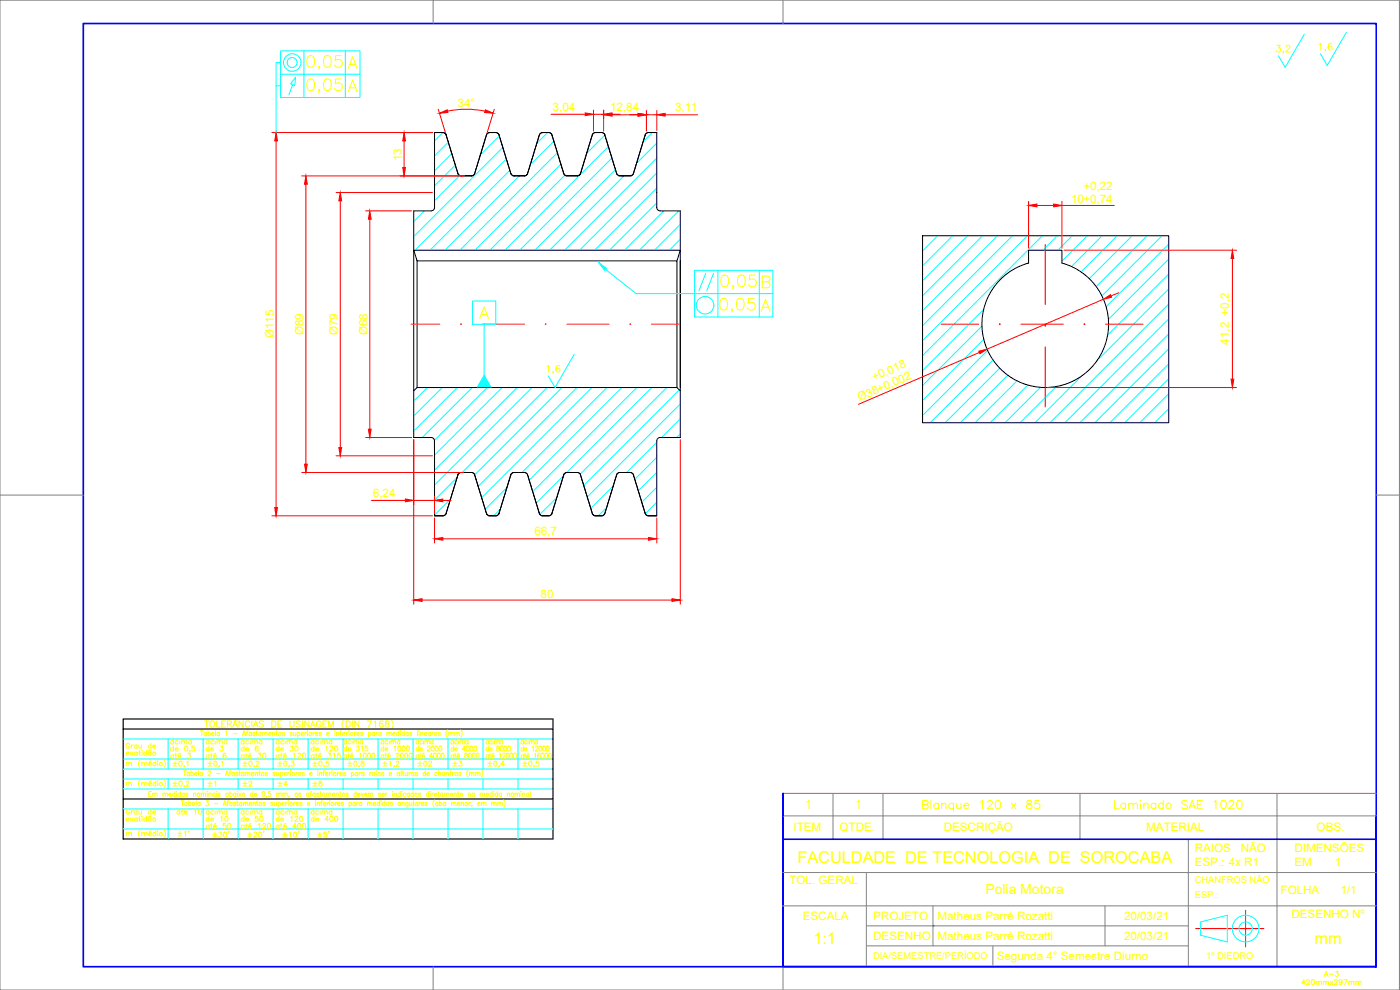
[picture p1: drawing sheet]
<svg xmlns="http://www.w3.org/2000/svg" width="420mm" height="297mm" viewBox="0 0 420 297" stroke-linecap="round" stroke-linejoin="round" font-family="sans-serif">
<defs><g id="words">
<text font-size="9.3" fill="#0ff" x="84" y="22.6">r</text>
<text font-size="7.9" fill="#0ff" x="91" y="22.2">0,05</text>
<g font-size="7.9" fill="#ff0">
<text x="215.2" y="87.8">0,05</text>
<text x="214.8" y="94.9">0,05</text>
</g>
<text font-size="7.5" fill="#0ff" x="91" y="28.9">0,05</text>
<g font-size="5.7" fill="#ff0">
<text x="381.7" y="17.3">3,2</text>
<text x="333.4" y="243.8">Laminado SAE 1020</text>
</g>
<g font-size="4.9" fill="#ff0">
<text x="71.6" y="231.4">±0,2</text>
<text x="82.2" y="231.4">±0,3</text>
<text x="92.8" y="231.4">±0,5</text>
<text x="103" y="231.4">±0,8</text>
<text x="113.6" y="231.4">±1,2</text>
<text x="145" y="231.4">±0,4</text>
<text x="155.6" y="231.4">±0,5</text>
<text x="50.8" y="237.4">±0,2</text>
<text x="52.2" y="252.2">±1°</text>
<text x="62.4" y="252.2">±30'</text>
<text x="73" y="252.2">±20'</text>
<text x="83.6" y="252.2">±10'</text>
<text x="94.2" y="252.2">±5'</text>
<text x="239.3" y="258.8">FACULDADE DE TECNOLOGIA DE SOROCABA</text>
<text x="244.1" y="283.2">1:1</text>
<text x="394.5" y="283.2">mm</text>
</g>
<g font-size="4.4" fill="#ff0">
<text x="124.2" y="231.1">±02</text>
<text x="134.8" y="231.1">±3</text>
<text x="61" y="237.1">±1</text>
<text x="71.6" y="237.1">±2</text>
<text x="82.2" y="237.1">±4</text>
<text x="92.8" y="237.1">±8</text>
<text x="51.9" y="245.5">até 10</text>
</g>
<text font-size="4.2" fill="#ff0" x="295.7" y="268.2">Polia Motora</text>
<g font-size="3.5" fill="#ff0">
<text x="137.3" y="32.1">34°</text>
<text x="165.9" y="33.2">3,04</text>
<text x="183.1" y="33.3">12,84</text>
<text x="202.6" y="33.3">3,11</text>
<text x="120.6" y="48.3" transform="rotate(-90 120.6 48.3)">13</text>
<text x="325.1" y="57.1">+0,22</text>
<text x="321.4" y="61">10+0,74</text>
<text x="82.1" y="101.5" transform="rotate(-90 82.1 101.5)">Ø115</text>
<text x="91.1" y="100.6" transform="rotate(-90 91.1 100.6)">Ø89</text>
<text x="101.4" y="100.6" transform="rotate(-90 101.4 100.6)">Ø79</text>
<text x="110.2" y="100.6" transform="rotate(-90 110.2 100.6)">Ø68</text>
<text x="368.7" y="103.4" transform="rotate(-90 368.7 103.4)">41,2 +0,2</text>
<text x="262.3" y="114.3" transform="rotate(-23 262.3 114.3)">+0,018</text>
<text x="257.9" y="120.4" transform="rotate(-23 257.9 120.4)">Ø38+0,002</text>
<text x="111.9" y="149">6,24</text>
<text x="160.4" y="160.5">66,7</text>
<text x="162.2" y="179.4">80</text>
<text x="238.1" y="249.2">ITEM</text>
<text x="252" y="249.2">QTDE.</text>
<text x="283.2" y="249.2">DESCRIÇÃO</text>
<text x="344" y="249.2">MATERIAL</text>
<text x="395.1" y="249.2">OBS.</text>
<text x="358.6" y="255.7">RAIOS</text>
<text x="372.3" y="255.7">NÃO</text>
<text x="388.5" y="255.7">DIMENSÕES</text>
<text x="358.6" y="259.7">ESP.: 4x R1</text>
<text x="388.5" y="259.7">EM</text>
<text x="400.6" y="259.7">1</text>
<text x="236.9" y="265.2">TOL. GERAL</text>
<text x="384.3" y="268.2">FOLHA</text>
<text x="402.3" y="268.1">1/1</text>
<text x="240.9" y="275.9">ESCALA</text>
<text x="387.6" y="275.4">DESENHO Nº</text>
<text x="262.1" y="276">PROJETO</text>
<text x="281.3" y="276.1">Matheus Parré Rozatti</text>
<text x="337.3" y="276.1">20/03/21</text>
<text x="262.1" y="282">DESENHO</text>
<text x="281.3" y="282.1">Matheus Parré Rozatti</text>
<text x="337.3" y="282">20/03/21</text>
<text x="299.1" y="288.1">Segunda 4° Semestre Diurno</text>
</g>
<g font-size="2.8" fill="#ff0">
<text x="358.6" y="265">CHANFROS NÃO</text>
<text x="358.6" y="269.5">ESP.:</text>
<text x="262" y="287.8">DIA/SEMESTRE/PERÍODO</text>
<text x="361.9" y="287.8">1º DIEDRO</text>
</g>
</g></defs>
<!-- layer: FORMATO-FINA -->
<g fill="none" stroke="#808080" stroke-width=".3">
<path d="M0 .1h420v296.9h-420zM130 .1v7M235 .1v7M0 148.5h25M413 148.5h7M235 238h178M250 238v13.8M265 238v13.8M324.1 238v13.8M383.2 238v51.8M235 244.8h178M356.6 251.8v38"/>
<path d="M235 271.8h178M235 261.8h178M260 261.8v28M260 277.8h96.6M280 271.8v12M331.6 271.8v12M130 290v7M235 290v7M260 283.8h96.6M298 283.8v6"/>
</g>
<!-- layer: FORMATO-GROSSA -->
<path d="M25 7.1h388v282.9h-388zM235 238v52h178M235 251.8h178M413 244.8v45.2" fill="none" stroke="#00f" stroke-width=".5"/>
<!-- layer: TEXTO -->
<g fill="none" stroke="#ff0" stroke-width=".3">
<path d="M105 19.3h1.7M395.9 13.4l.5-.4v2M397.8 14.9h-.2h.2l-.2 .5M399.7 13.3l-.1-.2a.65 .65 0 0 0-.9 .3v1.3a.62 .62 0 0 0 1 .1 .62 .62 0 0 0-.3-1 .62 .62 0 0 0-.8 .5M104.5 20.5l1.3-3.5 1.4 3.5M104.5 27.5l1.3-3.5 1.4 3.5M105 26.3h1.7M144 95.6l1.3-3.5 1.3 3.5M144.5 94.4h1.6M228.4 93.4l1.3-3.5 1.4 3.5M228.7 84.5l2-.1a.82 .82 0 0 0 0-1.4l-2-.1v3.5h1.6a.92 .92 0 0 0 .8-1 .92 .92 0 0 0-.8-.9M228.9 92.2h1.7"/>
<path d="M164.2 110l.4-.4v2M166.1 111.5h-.2h.2l-.2 .5M168 109.9l-.1-.2a.65 .65 0 0 0-1 .3v1.4a.62 .62 0 0 0 1 0 .62 .62 0 0 0-.2-1 .62 .62 0 0 0-.9 .6M60.1 219.3h.9M60.6 219.3v1.5M61.4 216.3h1.2M62 220a.42 .42 0 0 0-.7 0 .42 .42 0 0 0 0 .6 .42 .42 0 0 0 .7 0M62 219.8v1M62 216.3v1.9M62.4 220a.42 .42 0 0 1 .6 0 .42 .42 0 0 1 0 .6 .42 .42 0 0 1-.6 0M62.4 219.3v1.5M63.2 216.6l.1-.2a.88 .88 0 0 1 1.1 .9 .88 .88 0 0 1-1.1 .8l-.3-.6z"/>
<path d="M64.7 219.3v1.5M65 216.3v1.9h1.1M65.8 220a.42 .42 0 0 0-.6 0 .42 .42 0 0 0 0 .6 .42 .42 0 0 0 .6 0M65.8 219.8v1M66.6 217.2h.7M67.7 216.3h-1.1v1.9h1.1M67.7 219.5l.3-.2v1.5M68.3 217.2l1-.1 .1-.6-1.1-.2v1.9M68.9 217.2l.6 1M69.9 218.2l.7-1.9 .7 1.9M70.1 217.6h.9M70.2 216.1l.4-.1 .3 .1"/>
<path d="M73 216.3v1.9l-1.3-1.9v1.9M73.9 219.8h.4M74.4 219.3l-.3 .2v1.3M75 216.8a.69 .69 0 0 0-.8-.5 .69 .69 0 0 0-.6 .7v.5a.69 .69 0 0 0 .6 .7 .69 .69 0 0 0 .8-.5M75.4 220a.42 .42 0 0 0-.6 0 .42 .42 0 0 0 0 .6 .42 .42 0 0 0 .6 0M75.4 219.8v1M75.6 216.3v1.9M76 218.2l.7-1.9 .7 1.9M76.3 217.6h.9M76.5 220l-.2-.2h-.4v.3l.6 .5-.2 .2-.4-.2M76.8 219.8h.4M77 219.3v1.2l.3 .3"/>
<path d="M78.3 220a.42 .42 0 0 0-.6 0 .42 .42 0 0 0 0 .6 .42 .42 0 0 0 .6 0M78.3 219.8v1M78.8 219.8v1M79.1 216.6l-.5-.3-.8 .3 .2 .4 1 .5 .1 .4-.5 .3-.8-.3M81.6 216.3h.6a1 1 0 0 1 .6 .9 1 1 0 0 1-.6 1h-.6zM81.7 219.8v1M82.8 219.8h.4M83 219.3v1.2l.3 .3M83.4 217.2h.7M84.6 216.3h-1.2v1.9h1.2M85.4 220l-.3-.2h-.3v.3l.6 .5-.3 .2-.4-.2M87 216.3v1.4l.5 .5 .7-.3 .1-1.6"/>
<path d="M87.7 220l-.2-.2h-.4v.3l.6 .5-.2 .2-.5-.2M88.1 219.8l.1 .9 .3 .1 .3-.3M88.8 219.8v1M89.3 220a.42 .42 0 0 1 .6 0 .42 .42 0 0 1 0 .6 .42 .42 0 0 1-.6 0M89.3 219.8v1.5M90.1 216.6l-.4-.3-.8 .3 .2 .4 .9 .5 .1 .4-.4 .3-.8-.3M90.8 216.3v1.9M91.5 219.8v1M92 219.8l-.5 .4M92.2 219.3h.1M92.3 219.8v1M92.7 216.3v1.9l-1.2-1.9v1.9"/>
<path d="M93.2 218.2l.7-1.9 .7 1.9M93.4 217.6h.9M93.9 219.8v1M94.4 219.8l-.5 .4M96.3 216.8a.68 .68 0 0 0-.8-.5 .68 .68 0 0 0-.5 .7v.5a.67 .67 0 0 0 .6 .7 .67 .67 0 0 0 .7-.7h-.5M96.4 220l-.2-.2h-.4v.3l.6 .5-.2 .2-.4-.2M96.9 217.2h.7M98.1 216.3h-1.2v1.9h1.2M98.6 218.2v-1.9l.7 1.9 .7-1.9v1.9M100.4 219.3h.1M100.5 219.8v1M101 219.8v1"/>
<path d="M102 219.8h.4M102.5 219.3l-.3 .2v1.3M103.3 216a1.93 1.93 0 0 0 0 2.8M103.9 216.3h.6a1 1 0 0 1 .6 .9 1 1 0 0 1-.6 1h-.6zM104 219.8v1M104.4 219.8l-.4 .4M104.7 219.3h.1M104.8 219.8v1M105.7 216.3v1.9M106.4 219.8v1M106.9 219.8l-.5 .4M107.7 216.3v1.9l-1.2-1.9v1.9"/>
<path d="M108.9 220l-.3-.2h-.3v.3l.6 .5-.3 .2-.4-.2M110.2 216.3h1.3l-.9 1.9M110.6 220a.42 .42 0 0 1 .6 0 .42 .42 0 0 1 0 .6 .42 .42 0 0 1-.6 0M110.6 219.8v1.5M112.3 216.7l.4-.4v1.9M112.4 220a.42 .42 0 0 0-.6 0 .42 .42 0 0 0 0 .6 .42 .42 0 0 0 .6 0M112.4 219.8v1M112.9 219.8v1M113.4 219.8l-.5 .4M114.4 220a.42 .42 0 0 0-.7 0 .42 .42 0 0 0 0 .6 .42 .42 0 0 0 .7 0M114.4 219.8v1M114.9 216.6v-.2a.92 .92 0 0 0-1.1 .7 .92 .92 0 0 0 .6 1.1 .58 .58 0 0 0 .6-.6 .58 .58 0 0 0-.5-.6 .58 .58 0 0 0-.6 .6"/>
<path d="M115.7 216.4v.5l.9 .3 .2 .4a.6 .6 0 0 1-.7 .6 .6 .6 0 0 1-.4-.8l1-.6-.1-.4zM116.1 219.8v1M117.4 216a1.93 1.93 0 0 1 0 2.8M119.7 220a.42 .42 0 0 0-.6 0 .42 .42 0 0 0 0 .6 .42 .42 0 0 0 .6 0M119.7 219.3v1.5M120.1 219.3h.1M120.2 219.8v1M121.3 220a.42 .42 0 0 0-.6 0 .42 .42 0 0 0 0 .6 .42 .42 0 0 0 .6 0M121.3 219.3v1.5M122.5 220a.42 .42 0 0 0-.6 0 .42 .42 0 0 0 0 .6 .42 .42 0 0 0 .6 0M122.5 219.8v1M123.6 220l-.3-.2h-.3v.3l.6 .5-.3 .2-.4-.2"/>
<path d="M125.3 219.3v1.5M125.7 219.3h.1M125.8 219.8v1M126.2 219.8v1M129.2 220a.42 .42 0 0 0-.6 0 .42 .42 0 0 0 0 .6 .42 .42 0 0 0 .6 0M129.2 219.8v1M129.6 219.8v1M130.1 219.8l-.5 .4M132.1 220l-.2-.2h-.4v.3l.6 .5-.2 .2-.4-.2M134.3 219a1.74 1.74 0 0 0 0 2.3M134.7 219.8v1M136.5 219.8v1"/>
<path d="M138.3 219a1.74 1.74 0 0 1 0 2.3M37.8 226.1h.9a.51 .51 0 0 0-.8-.3 .51 .51 0 0 0 0 .9 .51 .51 0 0 0 .8-.3M37.9 229.1l.4-.3 .3 .1 .1 .9M37.9 235.1l.4-.3 .3 .1 .1 .9M37.9 228.8v1M37.9 234.8v1M38.7 229.1l.3-.3 .4 .1 .1 .9M38.7 235.1l.3-.3 .4 .1 .1 .9M38.9 223.4a.55 .55 0 0 0-.6-.4 .55 .55 0 0 0-.5 .6 .62 .62 0 0 0 .2 .8 .62 .62 0 0 0 .8-.1l.1-.4h-.4M39.1 225.6l.8 1M39.4 223.5v1M39.9 225.6l-.8 1"/>
<path d="M40 223.5l-.4 .1-.2 .3M41.1 223.7a.48 .48 0 0 0-.7 0 .48 .48 0 0 0 0 .7 .48 .48 0 0 0 .7-.1M41.1 223.5v1M41.2 225.9a.48 .48 0 0 0-.7-.1 .48 .48 0 0 0 0 .7 .48 .48 0 0 0 .7-.1M41.2 225.6v1M41.6 225.6h.5M41.7 223.5l.1 .9 .3 .1 .4-.3M41.8 225.1v1.3l.4 .2M42 228a1.55 1.55 0 0 0 0 2.3M42 234a1.55 1.55 0 0 0 0 2.3M42.5 223.5v1M42.5 229.1l.4-.3 .4 .1v.9"/>
<path d="M42.5 235.1l.4-.3 .4 .1v.9M42.5 228.8v1M42.5 234.8v1M42.5 225.2h.1M42.6 225.7v.9M43.3 229.1l.4-.3 .3 .1 .1 .9M43.3 235.1l.4-.3 .3 .1 .1 .9M44 225.9a.48 .48 0 0 0-.7-.1 .48 .48 0 0 0 0 .7 .48 .48 0 0 0 .7-.1M44 225.1v1.5M44.6 229.2h.9a.48 .48 0 0 0-.7-.3 .48 .48 0 0 0-.2 .7 .48 .48 0 0 0 .7 .1l.2-.1M44.6 235.2h.9a.48 .48 0 0 0-.7-.3 .48 .48 0 0 0-.2 .7 .48 .48 0 0 0 .7 .1l.2-.1M44.7 238.2h.4"/>
<path d="M45.3 223.7a.48 .48 0 0 0-.7 0 .48 .48 0 0 0 0 .7 .48 .48 0 0 0 .7-.1M45.3 225.1l-.2 .3-.3-.3-.3 .3M45.3 225.9a.48 .48 0 0 0-.7-.1 .48 .48 0 0 0 0 .7 .48 .48 0 0 0 .7-.1M45.3 223v1.5M45.3 225.6v1M45.3 228.3l-.5 .3M45.3 234.3l-.5 .3M45.4 237.5h-.7v1.5h.7M45.8 238.3l.3-.3h.3l.1 1M45.8 238v1M45.8 223.9h.9a.48 .48 0 0 0-.7-.3 .48 .48 0 0 0-.2 .7 .48 .48 0 0 0 .7 .1l.2-.1M46.5 238.3l.3-.3h.3v1"/>
<path d="M46.8 229a.48 .48 0 0 0-.7-.1 .48 .48 0 0 0 0 .7 .48 .48 0 0 0 .7 0M46.8 235a.48 .48 0 0 0-.7-.1 .48 .48 0 0 0 0 .7 .48 .48 0 0 0 .7 0M46.8 228.3v1.5M46.8 234.3v1.5M47.3 228.4h.1M47.3 234.4h.1M47.3 228.9v.9M47.3 234.9v.9M48.9 238.3l.3-.3h.3l.1 1M48.9 238v1M49.2 228a1.55 1.55 0 0 1 0 2.3M51.9 229h1.3"/>
<path d="M51.9 229.8h1.3M52.1 222.4a.48 .48 0 0 0-.7 0 .48 .48 0 0 0 0 .7 .48 .48 0 0 0 .7-.1M52.1 224.6a.48 .48 0 0 0-.7-.1 .48 .48 0 0 0 0 .7 .48 .48 0 0 0 .7-.1M52.1 226.7a.48 .48 0 0 0-.7-.1 .48 .48 0 0 0 0 .7 .48 .48 0 0 0 .7 0M52.1 222.2v1M52.1 223.9v1.5M52.1 226.5v1M52.5 226.5h.5M52.5 228.4v1.3M52.6 224.8h.8a.48 .48 0 0 0-.6-.3 .48 .48 0 0 0-.2 .7 .48 .48 0 0 0 .7 .1l.1-.2M52.7 226v1.2l.4 .3M53.4 222.4a.48 .48 0 0 0-.7 0 .48 .48 0 0 0 0 .7 .48 .48 0 0 0 .7-.1"/>
<path d="M53.4 226.9h.9a.48 .48 0 0 0-.7-.3 .48 .48 0 0 0-.2 .7 .48 .48 0 0 0 .8 .1l.1-.1M53.9 228.5a.74 .74 0 0 1 .9 .5 .74 .74 0 0 1-.6 .9l-.5-.3zM53.9 221.8h.1M53.9 222.3v.9M54.2 226l-.6 .3M54.5 222.5l.4-.3 .3 .1 .1 .9M54.5 222.2v1M55 231.3h.9M55.3 222.5l.4-.3 .3 .1 .1 .9M55.3 229.8l-.1 .4M55.4 231.3v1.5M55.6 223.9a.74 .74 0 0 1 .9 .6 .74 .74 0 0 1-.6 .9l-.5-.3z"/>
<path d="M56 228.7l.4-.3v1.5M56.4 226h.8l-.5 .6a.5 .5 0 0 1 .4 .8 .5 .5 0 0 1-.9-.2M56.8 232a.42 .42 0 0 0-.6 0 .42 .42 0 0 0 0 .6 .42 .42 0 0 0 .6-.1M56.8 231.8v1M57 225.3l-.1 .3M57.3 232a.42 .42 0 0 1 .6 0 .42 .42 0 0 1 0 .6 .42 .42 0 0 1-.6-.1M57.3 231.3v1.5M57.4 222.4a.48 .48 0 0 0-.7 0 .48 .48 0 0 0 0 .7 .48 .48 0 0 0 .7-.1M57.4 222.2v1M58.4 223.9h-.7l-.1 .6a.53 .53 0 0 1 .8 0 .53 .53 0 0 1-.1 .8 .53 .53 0 0 1-.8-.2M58.4 232.2h.7v-.3a.42 .42 0 0 0-.6 .1 .42 .42 0 0 0 .1 .6 .42 .42 0 0 0 .5-.1M59.6 231.3v1.5"/>
<path d="M60.4 238.3l.3-.3h.3l.1 1M60.4 238v1M60.7 232a.42 .42 0 0 0-.6 0 .42 .42 0 0 0 0 .6 .42 .42 0 0 0 .6-.1M60.7 231.8v1M61.1 238.3l.3-.3h.3v1M62.2 238v1M62.4 229h1.3M62.4 229.8h1.3M62.5 231.6l.2-.3 .5 .2-.8 1.3h.9M62.7 238.3l.3-.3h.3l.1 1M62.7 238v1M62.7 222.4a.48 .48 0 0 0-.7 0 .48 .48 0 0 0 0 .7 .48 .48 0 0 0 .7-.1"/>
<path d="M62.7 224.6a.48 .48 0 0 0-.7-.1 .48 .48 0 0 0 0 .7 .48 .48 0 0 0 .7-.1M62.7 226.7a.48 .48 0 0 0-.7-.1 .48 .48 0 0 0 0 .7 .48 .48 0 0 0 .7 0M62.7 222.2v1M62.7 223.9v1.5M62.7 226.5v1M63 228.4v1.3M63.2 226.5h.5M63.2 224.8h.9a.48 .48 0 0 0-.7-.3 .48 .48 0 0 0-.2 .7 .48 .48 0 0 0 .7 .1l.2-.2M63.4 226v1.2l.3 .3M63.5 220.2h.8l-.1-.3a.43 .43 0 0 0-.6 .1 .43 .43 0 0 0 .1 .6 .43 .43 0 0 0 .6 0M64.1 222.4a.48 .48 0 0 0-.7 0 .48 .48 0 0 0 0 .7 .48 .48 0 0 0 .7-.1M64.1 226.9h.8a.48 .48 0 0 0-.6-.3 .48 .48 0 0 0-.2 .7 .48 .48 0 0 0 .7 .1l.1-.1"/>
<path d="M64.4 228.5a.74 .74 0 0 1 .9 .5 .74 .74 0 0 1-.6 .9l-.5-.3zM64.5 238.2a.42 .42 0 0 0-.6 0 .42 .42 0 0 0 0 .6 .42 .42 0 0 0 .6 0M64.5 238v1M64.5 221.8h.1M64.6 222.3v.9M64.8 226l-.6 .3M65 238v1M65.2 222.5l.3-.3 .4 .1v.9M65.2 222.2v1M65.8 229.8l-.1 .4M65.9 222.5l.4-.3 .4 .1v.9M66.1 238.2l-.3-.2h-.3v.3l.6 .5-.3 .2-.4-.2"/>
<path d="M66.2 223.9h.8l-.5 .5a.5 .5 0 0 1 .4 .8 .5 .5 0 0 1-.9-.1M66.5 228.7l.4-.3v1.5M67.6 232.8l.5-1.5 .5 1.5M67.8 226.2l-.1-.1a.74 .74 0 0 0-.9 .5 .74 .74 0 0 0 .6 .9 .47 .47 0 0 0 .5-.4 .47 .47 0 0 0-.4-.5 .47 .47 0 0 0-.5 .4M67.8 232.3h.6M68.1 222.4a.48 .48 0 0 0-.7 0 .48 .48 0 0 0 0 .7 .48 .48 0 0 0 .7-.1M68.1 222.2v1M68.5 238.2a.42 .42 0 0 0-.6 0 .42 .42 0 0 0 0 .6 .42 .42 0 0 0 .6 0M68.5 238v1M68.8 231.8h.4M69 238.2a.42 .42 0 0 1 .6 0 .42 .42 0 0 1 0 .6 .42 .42 0 0 1-.6 0M69 237.5v1.5"/>
<path d="M69.3 231.3l-.3 .2v1.3M70.1 220.1h1.1M70.3 232a.42 .42 0 0 0-.6 0 .42 .42 0 0 0 0 .6 .42 .42 0 0 0 .6-.1M70.8 238.2a.42 .42 0 0 0-.6 0 .42 .42 0 0 0 0 .6 .42 .42 0 0 0 .6 0M70.8 238v1M71.3 238v1M71.7 238l.6 1M72.3 238l-.6 1M72.8 220.8l.4-1.5 .5 1.5M72.9 220.3h.6M73.2 222.4a.48 .48 0 0 0-.7 0 .48 .48 0 0 0 0 .7 .48 .48 0 0 0 .7-.1M73.2 224.6a.48 .48 0 0 0-.7-.1 .48 .48 0 0 0 0 .7 .48 .48 0 0 0 .7-.1"/>
<path d="M73.2 222.2v1M73.2 223.9v1.5M73.7 224.8h.9a.46 .46 0 0 0-.7-.4 .46 .46 0 0 0-.1 .7l.3 .3 .5-.3M74.6 222.4a.48 .48 0 0 0-.7 0 .48 .48 0 0 0 0 .7 .48 .48 0 0 0 .7-.1M75 221.8h.1M75.1 222.3v.9M75.7 222.5l.3-.3 .4 .1v.9M75.7 222.2v1M75.9 238.2a.42 .42 0 0 0-.6 0 .42 .42 0 0 0 0 .6 .42 .42 0 0 0 .6 0M75.9 237.5v1.5M76.3 238.4h.7v-.3a.43 .43 0 0 0-.6 .1 .43 .43 0 0 0 0 .6 .43 .43 0 0 0 .6 0M76.4 222.5l.4-.3 .4 .1v.9"/>
<path d="M77.4 224.1v-.2a.74 .74 0 0 0-.9 .6 .74 .74 0 0 0 .5 .9 .47 .47 0 0 0 .5-.5 .47 .47 0 0 0-.4-.5 .47 .47 0 0 0-.5 .4M78.6 222.4a.48 .48 0 0 0-.7 0 .48 .48 0 0 0 0 .7 .48 .48 0 0 0 .7-.1M78.6 222.2v1M78.8 220l.3-.2h.3l.1 1M78.8 237.5h.2a.82 .82 0 0 1 .5 .7 .82 .82 0 0 1-.5 .8l-.3-.7zM79.5 220l.3-.2h.3l.1 1M80.1 238.9l-.2 .4M80.6 220.2h.7v-.3a.43 .43 0 0 0-.6 .1 .43 .43 0 0 0 0 .6 .43 .43 0 0 0 .6 0M81.2 237.5h-.6l-.1 .6a.47 .47 0 0 1 .7 0 .47 .47 0 0 1 0 .7 .47 .47 0 0 1-.7-.1M81.7 220l.4-.2h.2l.1 1M83 238.3l.3-.3h.3l.1 1M83 238v1"/>
<path d="M83.7 238.3l.3-.3h.3l.1 1M83.7 222.4a.48 .48 0 0 0-.7 0 .48 .48 0 0 0 0 .7 .48 .48 0 0 0 .7-.1M83.7 224.6a.48 .48 0 0 0-.7-.1 .48 .48 0 0 0 0 .7 .48 .48 0 0 0 .7-.1M83.7 222.2v1M83.7 223.9v1.5M84.1 231.8v1.5M84.2 224.8h.9a.46 .46 0 0 0-.7-.4 .46 .46 0 0 0-.1 .7l.3 .3 .5-.3M84.9 238.3l.3-.3h.3v1M84.9 238v1M85.1 222.4a.48 .48 0 0 0-.7 0 .48 .48 0 0 0 0 .7 .48 .48 0 0 0 .7-.1M85.5 238.3l.3-.3h.3l.1 1M85.5 221.8h.1"/>
<path d="M85.6 222.3v.9M86.2 222.5l.3-.3 .4 .1v.9M86.2 222.2v1M86.8 238.9l-.1 .4M86.9 222.5l.4-.3 .4 .1v.9M87.2 223.9h.7l-.4 .5a.5 .5 0 0 1 .4 .8 .5 .5 0 0 1-.9-.1M88.7 223.9a.69 .69 0 0 1 .8 .7 .69 .69 0 0 1-.8 .7l-.3-.6zM89.1 222.4a.48 .48 0 0 0-.7 0 .48 .48 0 0 0 0 .7 .48 .48 0 0 0 .7-.1M89.1 222.2v1M90.3 238.2l-.2-.2h-.4v.3l.6 .5-.2 .2-.4-.2M90.4 220.2h.7l-.1-.3a.42 .42 0 0 0-.5 .1 .42 .42 0 0 0 0 .6 .42 .42 0 0 0 .6 0M90.9 226.1a.69 .69 0 0 1 .8 .6 .69 .69 0 0 1-.8 .7l-.2-.6z"/>
<path d="M91.3 232l-.2-.2-.5 .2 .6 .3v.4l-.3 .1-.3-.3M92.7 238.2a.42 .42 0 0 0-.6 0 .42 .42 0 0 0 0 .6 .42 .42 0 0 0 .6 0M92.7 238v1M93.5 237.5l-.3 .3v1.2M94.2 222.4a.48 .48 0 0 0-.7 0 .48 .48 0 0 0 0 .7 .48 .48 0 0 0 .7-.1M94.2 224.6a.48 .48 0 0 0-.7-.1 .48 .48 0 0 0 0 .7 .48 .48 0 0 0 .7-.1M94.2 222.2v1M94.2 223.9v1.5M94.6 238.2a.42 .42 0 0 0-.6 0 .42 .42 0 0 0 0 .6 .42 .42 0 0 0 .6 0M94.6 238v1M94.7 220.2h.7l-.1-.3a.43 .43 0 0 0-.5 .1 .43 .43 0 0 0 0 .6 .43 .43 0 0 0 .6 0M94.7 224.8h.9a.46 .46 0 0 0-.7-.4 .46 .46 0 0 0-.1 .7l.3 .3 .5-.3"/>
<path d="M95.6 222.4a.48 .48 0 0 0-.7 0 .48 .48 0 0 0 0 .7 .48 .48 0 0 0 .7-.1M95.7 238.2l-.3-.2h-.4v.3l.7 .5-.3 .2-.4-.2M96 221.8h.1M96.1 222.3v.9M96.1 237.5v1.2l.3 .3M96.7 222.5l.3-.3 .4 .1v.9M96.7 222.2v1M97.4 222.5l.4-.3 .4 .1v.9M97.5 238.2a.42 .42 0 0 0-.6 0 .42 .42 0 0 0 0 .6 .42 .42 0 0 0 .6 0M97.5 238v1M97.7 224.1l.4-.2v1.5M98 238.3l.3-.3h.3v1"/>
<path d="M98 238v1M98.1 220.2h.7l-.1-.3a.43 .43 0 0 0-.5 .1 .43 .43 0 0 0 0 .6 .43 .43 0 0 0 .6 0M98.6 238.3l.3-.3h.3l.1 1M99 224.2l.3-.3 .6 .2-1 1.3h1M99.6 222.4a.48 .48 0 0 0-.7 0 .48 .48 0 0 0 0 .7 .48 .48 0 0 0 .7-.1M99.6 222.2v1M99.7 238.4h.8l-.1-.3a.43 .43 0 0 0-.6 .1 .43 .43 0 0 0 .1 .6 .43 .43 0 0 0 .6 0M100.6 223.9a.69 .69 0 0 1 .8 .7 .69 .69 0 0 1-.8 .7l-.2-.6zM100.9 238.3l.3-.3h.3v1M100.9 238v1M101 220l.3-.2h.3l.1 1M101.8 231.8l-.5 .4"/>
<path d="M101.9 238h.4M102.1 226h-.7l-.1 .6a.53 .53 0 0 1 .8 0 .53 .53 0 0 1-.1 .8 .53 .53 0 0 1-.8-.2M102.1 237.5v1.2l.3 .3M102.8 220.2h.7v-.3a.42 .42 0 0 0-.6 .1 .42 .42 0 0 0 .1 .6 .42 .42 0 0 0 .5 0M104 222.4a.44 .44 0 0 0-.6 0 .44 .44 0 0 0 0 .7 .44 .44 0 0 0 .6-.1M104 224.6a.44 .44 0 0 0-.6-.1 .44 .44 0 0 0 0 .7 .44 .44 0 0 0 .6-.1M104 222.2v1M104 223.9v1.5M104.4 224.8h.8l-.1-.3a.44 .44 0 0 0-.6 .1 .44 .44 0 0 0 .1 .6 .44 .44 0 0 0 .6-.1M104.5 238.2l-.2-.2h-.4v.3l.6 .5-.2 .2-.4-.2M105.2 222.4a.44 .44 0 0 0-.6 0 .44 .44 0 0 0 0 .7 .44 .44 0 0 0 .6-.1M105.5 231.8v1.5"/>
<path d="M105.6 221.8h.1M105.7 222.3v.9M106.2 222.5l.3-.3 .3 .1 .1 .9M106.2 222.2v1M106.9 222.5l.3-.3 .3 .1 .1 .9M106.9 238.2a.42 .42 0 0 0-.6 0 .42 .42 0 0 0 0 .6 .42 .42 0 0 0 .6 0M106.9 237.5v1.5M107.1 223.9h.7l-.4 .5a.47 .47 0 0 1 .4 .8 .47 .47 0 0 1-.9-.1M107.1 220.2h.8l-.1-.3a.43 .43 0 0 0-.6 .1 .43 .43 0 0 0 .1 .6 .43 .43 0 0 0 .6 0M107.3 238.4h.7v-.3a.43 .43 0 0 0-.6 .1 .43 .43 0 0 0 .1 .6 .43 .43 0 0 0 .5 0M108.4 238l.3 1 .4-1M108.4 224.1l.3-.2v1.5"/>
<path d="M108.8 222.4a.44 .44 0 0 0-.6 0 .44 .44 0 0 0 0 .6 .44 .44 0 0 0 .6 0M108.8 222.2v1M109.4 238.4h.7l-.1-.3a.43 .43 0 0 0-.5 .1 .43 .43 0 0 0 0 .6 .43 .43 0 0 0 .6 0M110.3 223.9h-.7v.6a.49 .49 0 0 1 .7 0 .49 .49 0 0 1-.1 .7 .49 .49 0 0 1-.7-.1M110.5 238.3l.3-.3h.3l.1 1M110.5 238v1M111.2 238.3l.3-.3h.3l.1 1M111.8 226.1a.73 .73 0 0 1 .8 .5 .73 .73 0 0 1-.5 .9l-.5-.3zM112.4 232a.42 .42 0 0 0-.6 0 .42 .42 0 0 0 0 .6 .42 .42 0 0 0 .6-.1M114.2 238.2l-.2-.2h-.4v.3l.6 .5-.2 .2-.4-.2M114.6 238.4h.7v-.3a.43 .43 0 0 0-.6 .1 .43 .43 0 0 0 0 .6 .43 .43 0 0 0 .6 0M115.1 222.4a.44 .44 0 0 0-.6 0 .44 .44 0 0 0 0 .7 .44 .44 0 0 0 .6-.1"/>
<path d="M115.1 224.6a.44 .44 0 0 0-.6-.1 .44 .44 0 0 0 0 .7 .44 .44 0 0 0 .6-.1M115.1 222.2v1M115.1 223.9v1.5M115.6 224.8h.8l-.1-.3a.44 .44 0 0 0-.6 .1 .44 .44 0 0 0 0 .6 .44 .44 0 0 0 .7-.1M115.8 238v1M116.1 220l.3-.2h.3l.1 1M116.2 238l-.4 .4M116.4 222.4a.44 .44 0 0 0-.7 0 .44 .44 0 0 0 0 .7 .44 .44 0 0 0 .7-.1M116.8 220l.3-.2h.3v1M116.8 221.8h.1M116.8 222.3v.9M117.3 222.5l.4-.3 .3 .1v.9"/>
<path d="M117.3 222.2v1M117.8 237.5h.1M117.8 238v1M117.9 220.2h.7l-.1-.3a.43 .43 0 0 0-.5 .1 .43 .43 0 0 0 0 .6 .43 .43 0 0 0 .6 0M118 222.5l.4-.3 .3 .1v.9M118.3 224.1l.3-.2v1.5M118.3 238.3l.3-.3h.3l.1 1M118.3 238v1M119.6 223.9a.73 .73 0 0 1 .8 .6 .73 .73 0 0 1-.5 .9l-.4-.3zM120 222.4a.44 .44 0 0 0-.7 0 .44 .44 0 0 0 0 .6 .44 .44 0 0 0 .7 0M120 222.2v1M120.1 238.2a.42 .42 0 0 0-.6 0 .42 .42 0 0 0 0 .6 .42 .42 0 0 0 .6 0"/>
<path d="M120.1 237.5v1.5M120.6 237.5h.1M120.6 238v1M120.9 223.9a.73 .73 0 0 1 .8 .6 .73 .73 0 0 1-.5 .9l-.5-.3zM121.8 238.2a.42 .42 0 0 0-.6 0 .42 .42 0 0 0 0 .6 .42 .42 0 0 0 .6 0M122.2 223.9a.73 .73 0 0 1 .8 .6 .73 .73 0 0 1-.5 .9l-.5-.3zM122.8 231.8v1M122.9 238.2a.42 .42 0 0 0-.6 0 .42 .42 0 0 0 0 .6 .42 .42 0 0 0 .6 0M122.9 238v1M122.9 226.1a.73 .73 0 0 1 .9 .5 .73 .73 0 0 1-.6 .9l-.4-.3zM124 238.2a.42 .42 0 0 0-.6 0 .42 .42 0 0 0 0 .6 .42 .42 0 0 0 .6 0M124 237.5v1.5"/>
<path d="M124.2 232a.42 .42 0 0 0-.6 0 .42 .42 0 0 0 0 .6 .42 .42 0 0 0 .6-.1M124.2 231.8v1M125.3 232l-.2-.2-.4 .2 .6 .3v.4l-.4 .1-.2-.3M125.6 222.4a.44 .44 0 0 0-.6 0 .44 .44 0 0 0 0 .7 .44 .44 0 0 0 .6-.1M125.6 224.6a.44 .44 0 0 0-.6-.1 .44 .44 0 0 0 0 .7 .44 .44 0 0 0 .6-.1M125.6 222.2v1M125.6 223.9v1.5M126 224.8h.7v-.3a.44 .44 0 0 0-.6 .1 .44 .44 0 0 0 0 .6 .44 .44 0 0 0 .6-.1M126.1 226v1.2l.3 .3M126.2 220l.4-.2h.3v1M126.3 238.2l-.3-.2h-.3v.3l.6 .5-.3 .2-.4-.2M126.7 222.4a.44 .44 0 0 0-.6 0 .44 .44 0 0 0 0 .7 .44 .44 0 0 0 .6-.1"/>
<path d="M127 221.8h.1M127.1 222.3v.9M127.3 226l-.5 .3M127.3 220.2h.8l-.1-.3a.43 .43 0 0 0-.6 .1 .43 .43 0 0 0 .1 .6 .43 .43 0 0 0 .6 0M127.5 222.5l.4-.3 .3 .1v.9M127.5 222.2v1M127.7 232a.42 .42 0 0 0-.6 0 .42 .42 0 0 0 0 .6 .42 .42 0 0 0 .6-.1M127.7 231.3v1.5M128.1 232.2h.7v-.3a.42 .42 0 0 0-.6 .1 .42 .42 0 0 0 0 .6 .42 .42 0 0 0 .6-.1M128.2 222.5l.4-.3 .3 .1 .1 .9M128.3 224.2l.3-.3 .5 .2-.9 1.3h.9M128.6 238.2a.42 .42 0 0 0-.6 0 .42 .42 0 0 0 0 .6 .42 .42 0 0 0 .6 0"/>
<path d="M128.6 237.5v1.5M129.1 237.5h.1M129.1 238v1M129.6 223.9a.73 .73 0 0 1 .8 .6 .73 .73 0 0 1-.5 .9l-.4-.3zM129.6 238v1M129.9 227h-1l.7-1v1.5M130 222.4a.44 .44 0 0 0-.7 0 .44 .44 0 0 0 0 .7 .44 .44 0 0 0 .7-.1M130 222.2v1M130.1 238l-.5 .4M130.3 226.1a.73 .73 0 0 1 .8 .5 .73 .73 0 0 1-.5 .9l-.5-.3zM130.3 238.4h.8l-.1-.3a.42 .42 0 0 0-.6 .1 .42 .42 0 0 0 .1 .6 .42 .42 0 0 0 .6 0M130.3 240a1.74 1.74 0 0 0 0 2.3"/>
<path d="M130.4 220.2h.7l-.1-.3a.43 .43 0 0 0-.5 .1 .43 .43 0 0 0 0 .6 .43 .43 0 0 0 .6 0M130.7 223.9a.73 .73 0 0 1 .9 .6 .73 .73 0 0 1-.5 .9l-.5-.3zM131.2 232a.42 .42 0 0 0-.6 0 .42 .42 0 0 0 0 .6 .42 .42 0 0 0 .6-.1M131.4 238h.4M131.4 226.1a.73 .73 0 0 1 .9 .5 .73 .73 0 0 1-.5 .9l-.5-.3zM131.5 237.5v1.2l.3 .3M131.6 232l.3-.2h.3l.1 1M131.6 231.3v1.5M131.9 223.9a.73 .73 0 0 1 .8 .6 .73 .73 0 0 1-.5 .9l-.4-.3zM132.6 226.1a.73 .73 0 0 1 .8 .5 .73 .73 0 0 1-.5 .9l-.4-.3zM132.9 238.2a.42 .42 0 0 0-.6 0 .42 .42 0 0 0 0 .6 .42 .42 0 0 0 .6 0M132.9 238v1"/>
<path d="M133.4 238.3l.3-.3h.3v1M133.4 238v1M133.4 232a.42 .42 0 0 0-.6 0 .42 .42 0 0 0 0 .6 .42 .42 0 0 0 .6-.1M133.4 231.8v1M133.9 232l.3-.2h.3l.1 1M133.9 231.8v1M134 238.3l.3-.3h.3l.1 1M134.7 220l.3-.2h.3l.1 1M135.1 238.4h.8l-.1-.3a.43 .43 0 0 0-.6 .1 .43 .43 0 0 0 .1 .6 .43 .43 0 0 0 .6 0M135.4 220l.3-.2h.3v1M135.5 231.3l-.4 .2v1.3M135.8 231.8v1"/>
<path d="M136.1 222.4a.44 .44 0 0 0-.6 0 .44 .44 0 0 0 0 .7 .44 .44 0 0 0 .6-.1M136.1 224.6a.44 .44 0 0 0-.6-.1 .44 .44 0 0 0 0 .7 .44 .44 0 0 0 .6-.1M136.1 222.2v1M136.1 223.9v1.5M136.3 238.3l.3-.3h.3v1M136.3 238v1M136.5 224.8h.7v-.3a.44 .44 0 0 0-.6 .1 .44 .44 0 0 0 0 .6 .44 .44 0 0 0 .6-.1M136.5 220l.3-.2h.3l.1 1M136.6 226v1.2l.3 .3M137.2 220l.3-.2h.3v1M137.2 222.4a.44 .44 0 0 0-.6 0 .44 .44 0 0 0 0 .7 .44 .44 0 0 0 .6-.1M137.3 238h.4"/>
<path d="M137.5 237.5v1.2l.3 .3M137.5 221.8h.1M137.6 222.3v.9M137.8 226l-.5 .3M138 222.5l.4-.3 .3 .1v.9M138 222.2v1M138.1 238.4h.7v-.3a.43 .43 0 0 0-.6 .1 .43 .43 0 0 0 0 .6 .43 .43 0 0 0 .6 0M138.4 232l-.3-.2-.4 .2 .6 .3v.4l-.4 .1-.2-.3M138.7 222.5l.4-.3 .3 .1 .1 .9M139.6 226.1v.4a.61 .61 0 0 1 .6 .2 .61 .61 0 0 1 0 .7l-.5 .1a.49 .49 0 0 1-.2-.6 .49 .49 0 0 1 .6-.3l.1-.5zM139.7 224.8h-1l.7-.9v1.5M140.1 223.9a.73 .73 0 0 1 .8 .6 .73 .73 0 0 1-.5 .9l-.4-.3z"/>
<path d="M140.5 222.4a.44 .44 0 0 0-.7 0 .44 .44 0 0 0 0 .7 .44 .44 0 0 0 .7-.1M140.5 222.2v1M140.5 231a1.74 1.74 0 0 0 0 2.3M140.5 238.3l.3-.3h.3l.1 1M140.5 238v1M140.8 226.1a.73 .73 0 0 1 .8 .5 .73 .73 0 0 1-.5 .9l-.5-.3zM140.9 232l.3-.2h.3l.1 1M140.9 231.8v1M141.2 223.9a.73 .73 0 0 1 .9 .6 .73 .73 0 0 1-.5 .9l-.5-.3zM141.6 232l.3-.2h.3l.1 1M141.9 226.1a.73 .73 0 0 1 .9 .5 .73 .73 0 0 1-.5 .9l-.5-.3zM142.3 238.2a.42 .42 0 0 0-.6 0 .42 .42 0 0 0 0 .6 .42 .42 0 0 0 .6 0"/>
<path d="M142.3 238v1M142.4 223.9a.73 .73 0 0 1 .8 .6 .73 .73 0 0 1-.5 .9l-.4-.3zM142.7 232l.3-.2h.3l.1 1M142.7 231.8v1M143.1 226.1a.73 .73 0 0 1 .8 .5 .73 .73 0 0 1-.5 .9l-.4-.3zM144.1 238.3l.3-.3h.3l.1 1M144.1 238v1M144.5 231a1.7 1.7 0 0 1 0 2.3M144.8 238.3l.3-.3h.3v1M145.9 238.4h.7l-.1-.3a.43 .43 0 0 0-.5 .1 .43 .43 0 0 0 0 .6 .43 .43 0 0 0 .6 0M146.6 222.4a.44 .44 0 0 0-.6 0 .44 .44 0 0 0 0 .7 .44 .44 0 0 0 .6-.1M146.6 224.6a.44 .44 0 0 0-.6-.1 .44 .44 0 0 0 0 .7 .44 .44 0 0 0 .6-.1"/>
<path d="M146.6 222.2v1M146.6 223.9v1.5M146.9 224.8h.8l-.1-.3a.44 .44 0 0 0-.6 .1 .44 .44 0 0 0 .1 .6 .44 .44 0 0 0 .6-.1M147.7 222.4a.44 .44 0 0 0-.7 0 .44 .44 0 0 0 0 .6 .44 .44 0 0 0 .7 0M147.7 238.2a.42 .42 0 0 0-.6 0 .42 .42 0 0 0 0 .6 .42 .42 0 0 0 .6 0M147.7 237.5v1.5M147.9 221.8h.1M148 222.3v.9M148.1 237.5h.1M148.2 238v1M148.4 222.5l.3-.3 .3 .1 .1 .9M148.4 222.2v1"/>
<path d="M149.1 222.5l.3-.3 .3 .1 .1 .9M149.2 223.9v.5a.61 .61 0 0 1 .6 .2 .61 .61 0 0 1 0 .7l-.4 .1a.49 .49 0 0 1-.3-.7 .49 .49 0 0 1 .6-.3l.1-.5zM149.3 238.2a.42 .42 0 0 0-.6 0 .42 .42 0 0 0 0 .6 .42 .42 0 0 0 .6 0M149.3 237.5v1.5M150.3 223.9a.73 .73 0 0 1 .9 .6 .73 .73 0 0 1-.5 .9l-.5-.3zM150.5 238.2a.42 .42 0 0 0-.6 0 .42 .42 0 0 0 0 .6 .42 .42 0 0 0 .6 0M150.5 238v1M150.7 222.4a.44 .44 0 0 0-.6 0 .44 .44 0 0 0 0 .7 .44 .44 0 0 0 .6-.1M150.7 222.2v1M151.2 240a1.74 1.74 0 0 1 0 2.3M151.4 223.9a.73 .73 0 0 1 .9 .6 .73 .73 0 0 1-.6 .9l-.4-.3zM152.2 238.3l.3-.3h.4v1"/>
<path d="M152.2 238v1M152.5 223.9a.73 .73 0 0 1 .9 .6 .73 .73 0 0 1-.6 .9l-.4-.3zM154.5 238.3l.4-.3h.3v1M154.5 238v1M155.2 238.3l.3-.3h.3l.1 1M156.3 237.5h.1M156.4 238v1M156.9 238.3l.3-.3h.3v1M156.9 238v1M157.1 222.4a.44 .44 0 0 0-.6 0 .44 .44 0 0 0 0 .6 .44 .44 0 0 0 .6 0M157.1 224.6a.44 .44 0 0 0-.6-.1 .44 .44 0 0 0 0 .7 .44 .44 0 0 0 .6-.1M157.1 222.2v1"/>
<path d="M157.1 223.9v1.5M157.4 224.8h.8l-.1-.3a.44 .44 0 0 0-.6 .1 .44 .44 0 0 0 .1 .6 .44 .44 0 0 0 .6-.1M158.2 222.4a.44 .44 0 0 0-.7 0 .44 .44 0 0 0 0 .7 .44 .44 0 0 0 .7-.1M158.4 221.8h.1M158.5 222.3v.9M158.7 238.2a.42 .42 0 0 0-.6 0 .42 .42 0 0 0 0 .6 .42 .42 0 0 0 .6 0M158.7 238v1M158.9 222.5l.3-.3 .3 .1 .1 .9M158.9 222.2v1M159.2 237.5v1.5M159.6 222.5l.3-.3 .4 .1v.9M159.7 224.1l.4-.2v1.5"/>
<path d="M160.7 224.2l.3-.3 .5 .2-.9 1.3h.9M161.2 222.4a.44 .44 0 0 0-.6 0 .44 .44 0 0 0 0 .7 .44 .44 0 0 0 .6-.1M161.2 222.2v1M161.9 223.9a.73 .73 0 0 1 .9 .6 .73 .73 0 0 1-.6 .9l-.4-.3zM163 223.9a.73 .73 0 0 1 .9 .6 .73 .73 0 0 1-.6 .9l-.4-.3zM163.7 226.1a.73 .73 0 0 1 .8 .5 .73 .73 0 0 1-.5 .9l-.5-.3zM164.1 223.9a.73 .73 0 0 1 .8 .6 .73 .73 0 0 1-.5 .9l-.4-.3zM164.8 226.1a.73 .73 0 0 1 .8 .5 .73 .73 0 0 1-.5 .9l-.5-.3zM37.8 245.9h.9a.48 .48 0 0 0-.7-.4 .48 .48 0 0 0-.2 .8 .48 .48 0 0 0 .7 .1l.2-.2M37.9 250.1l.4-.3 .3 .1 .1 .9M37.9 249.8v1M38.7 250.1l.3-.3 .4 .1 .1 .9"/>
<path d="M38.9 243.2a.55 .55 0 0 0-.6-.4 .55 .55 0 0 0-.5 .6v.3a.54 .54 0 0 0 .6 .6 .54 .54 0 0 0 .5-.6h-.4M39.1 245.4l.8 1M39.4 243.3v1M39.9 245.4l-.8 1M40 243.3l-.4 .1-.2 .3M41.1 243.5a.48 .48 0 0 0-.7 0 .48 .48 0 0 0 0 .7 .48 .48 0 0 0 .7-.1M41.1 243.3v1M41.2 245.6a.48 .48 0 0 0-.7 0 .48 .48 0 0 0 0 .7 .48 .48 0 0 0 .7-.1M41.2 245.4v1M41.6 245.4h.5M41.7 243.3l.1 .9 .3 .1 .4-.3M41.8 244.9v1.2l.4 .3"/>
<path d="M42 249a1.55 1.55 0 0 0 0 2.3M42.5 243.3v1M42.5 250.1l.4-.3 .4 .1v.9M42.5 245h.1M42.5 249.8v1M42.6 245.5v.9M43.3 250.1l.4-.3 .3 .1 .1 .9M44 245.6a.48 .48 0 0 0-.7 0 .48 .48 0 0 0 0 .7 .48 .48 0 0 0 .7-.1M44 244.9v1.5M44.6 250.2h.9a.46 .46 0 0 0-.7-.4 .46 .46 0 0 0-.1 .8l.3 .2 .5-.2M45.3 243.5a.48 .48 0 0 0-.7 0 .48 .48 0 0 0 0 .7 .48 .48 0 0 0 .7-.1M45.3 244.9l-.8 .2"/>
<path d="M45.3 245.6a.48 .48 0 0 0-.7 0 .48 .48 0 0 0 0 .7 .48 .48 0 0 0 .7-.1M45.3 242.8v1.5M45.3 245.4v1M45.3 249.3l-.5 .3M45.8 243.7h.9a.48 .48 0 0 0-.5-.4 .48 .48 0 0 0-.5 .5 .48 .48 0 0 0 .5 .5l.5-.2M46.8 250a.48 .48 0 0 0-.7-.1 .48 .48 0 0 0 0 .7 .48 .48 0 0 0 .7 0M46.8 249.3v1.5M47.3 249.4h.1M47.3 249.9v.9M49.2 249a1.55 1.55 0 0 1 0 2.3M54.3 240.3h.9M54.8 240.3v1.5"/>
<path d="M56.6 240.3v1.5M58.9 240.3v1.5M61.9 240.3h.6l-.3 .5a.46 .46 0 0 1 .3 .7 .46 .46 0 0 1-.8 0M63.2 245.9h.9a.48 .48 0 0 0-.7-.4 .48 .48 0 0 0-.2 .8 .48 .48 0 0 0 .7 .1l.2-.2M64.1 243.5a.48 .48 0 0 0-.7 0 .48 .48 0 0 0 0 .7 .48 .48 0 0 0 .7-.1M64.3 241.1h1.1M64.5 242.9h.1M64.6 243.4v.9M65.2 243.6l.3-.3 .4 .1v.9M65.2 243.3v1M65.9 243.6l.4-.3 .4 .1v.9M66.2 245.2l.4-.3v1.5"/>
<path d="M67 241.8l.4-1.5 .5 1.5M67.1 241.3h.7M67.7 245a.74 .74 0 0 1 .9 .5 .74 .74 0 0 1-.6 .9l-.5-.3zM68.1 243.5a.48 .48 0 0 0-.7 0 .48 .48 0 0 0 0 .7 .48 .48 0 0 0 .7-.1M68.1 243.3v1M68.1 240.8h.4M68.6 240.3l-.3 .2v1.3M69.6 241a.42 .42 0 0 0-.6 0 .42 .42 0 0 0 0 .6 .42 .42 0 0 0 .6 0M69.6 240.8v1M70.7 241l-.6-.2v.3l.6 .5-.2 .2-.4-.2M71 240.8h.4M71.2 240.3v1.2l.3 .3"/>
<path d="M72.5 241a.42 .42 0 0 0-.6 0 .42 .42 0 0 0 0 .6 .42 .42 0 0 0 .6 0M72.5 240.8v1M73 241.1l.3-.3h.3l.1 1M73 240.8v1M73.2 243.5a.48 .48 0 0 0-.7 0 .48 .48 0 0 0 0 .7 .48 .48 0 0 0 .7-.1M73.2 245.6a.48 .48 0 0 0-.7 0 .48 .48 0 0 0 0 .7 .48 .48 0 0 0 .7-.1M73.2 243.3v1M73.2 244.9v1.5M73.7 241.1l.3-.3h.3l.1 1M73.7 245.9h.9a.46 .46 0 0 0-.7-.4 .46 .46 0 0 0-.1 .7l.3 .2 .5-.2M74.6 243.5a.48 .48 0 0 0-.7 0 .48 .48 0 0 0 0 .7 .48 .48 0 0 0 .7-.1M74.8 241.2h.7v-.3a.43 .43 0 0 0-.6 .1 .43 .43 0 0 0 0 .6 .43 .43 0 0 0 .6 0"/>
<path d="M75 242.9h.1M75.1 243.4v.9M75.7 243.6l.3-.3 .4 .1v.9M75.7 243.3v1M75.9 241.1l.4-.3h.2l.1 1M75.9 240.8v1M76.4 243.6l.4-.3 .4 .1v.9M77 240.8h.4M77.2 240.3v1.2l.3 .3M77.4 244.9h-.7l-.1 .7a.53 .53 0 0 1 .8 0 .53 .53 0 0 1-.1 .8 .53 .53 0 0 1-.8-.3M78.2 245a.74 .74 0 0 1 .9 .5 .74 .74 0 0 1-.6 .9l-.5-.3zM78.6 243.5a.48 .48 0 0 0-.7 0 .48 .48 0 0 0 0 .7 .48 .48 0 0 0 .7-.1"/>
<path d="M78.6 243.3v1M79.6 241l-.6-.2v.3l.6 .5-.3 .2-.4-.2M81.9 241l-.6-.2v.3l.6 .5-.2 .2-.5-.2M82.3 240.8l.1 .9 .3 .1 .3-.3M83 240.8v1M83.5 241a.42 .42 0 0 1 .6 0 .42 .42 0 0 1 0 .6 .42 .42 0 0 1-.6 0M83.5 240.8v1.5M83.7 243.5a.48 .48 0 0 0-.7 0 .48 .48 0 0 0 0 .7 .48 .48 0 0 0 .7-.1M83.7 245.6a.48 .48 0 0 0-.7 0 .48 .48 0 0 0 0 .7 .48 .48 0 0 0 .7-.1M83.7 243.3v1M83.7 244.9v1.5M84.2 245.9h.9a.46 .46 0 0 0-.7-.4 .46 .46 0 0 0-.1 .7l.3 .2 .5-.2"/>
<path d="M84.6 241.2h.7l-.1-.3a.42 .42 0 0 0-.5 .1 .42 .42 0 0 0 0 .6 .42 .42 0 0 0 .6 0M85.1 243.5a.48 .48 0 0 0-.7 0 .48 .48 0 0 0 0 .7 .48 .48 0 0 0 .7-.1M85.5 242.9h.1M85.6 243.4v.9M85.7 240.8v1M86.2 243.6l.3-.3 .4 .1v.9M86.2 243.3v1M86.2 240.8l-.5 .4M86.4 240.3h.1M86.5 240.8v1M86.9 243.6l.4-.3 .4 .1v.9M87.2 245.2l.4-.3v1.5"/>
<path d="M88.1 240.8v1M88.5 245.3l.3-.4 .6 .3-1 1.2h1.1M88.6 240.8h-.3l-.2 .4M88.9 241.2h.7l-.1-.3a.43 .43 0 0 0-.5 .1 .43 .43 0 0 0 0 .6 .43 .43 0 0 0 .6 0M89.1 243.5a.48 .48 0 0 0-.7 0 .48 .48 0 0 0 0 .7 .48 .48 0 0 0 .7-.1M89.1 243.3v1M90.1 245a.69 .69 0 0 1 .8 .7 .69 .69 0 0 1-.8 .7l-.2-.6zM90.6 241l-.6-.2v.3l.6 .5-.2 .2-.4-.2M92.3 241.2h.7l-.1-.3a.43 .43 0 0 0-.5 .1 .43 .43 0 0 0 0 .6 .43 .43 0 0 0 .6 0M94.2 243.5a.48 .48 0 0 0-.7 0 .48 .48 0 0 0 0 .7 .48 .48 0 0 0 .7-.1M94.2 245.6a.48 .48 0 0 0-.7 0 .48 .48 0 0 0 0 .7 .48 .48 0 0 0 .7-.1M94.2 243.3v1"/>
<path d="M94.2 244.9v1.5M94.6 240.3h.1M94.7 240.8v1M94.7 245.9h.9a.46 .46 0 0 0-.7-.4 .46 .46 0 0 0-.1 .7l.3 .2 .5-.2M95.2 241.1l.3-.3h.3l.1 1M95.2 240.8v1M95.6 243.5a.48 .48 0 0 0-.7 0 .48 .48 0 0 0 0 .7 .48 .48 0 0 0 .7-.1M96 242.9h.1M96.1 243.4v.9M96.2 240.8h.4M96.7 243.6l.3-.3 .4 .1v.9M96.7 243.3v1"/>
<path d="M96.7 240.3l-.3 .2v1.3M97 241.2h.7v-.3a.42 .42 0 0 0-.6 .1 .42 .42 0 0 0 .1 .6 .42 .42 0 0 0 .5 0M97.4 243.6l.4-.3 .4 .1v.9M98.2 240.8v1M98.6 245.9h-1.1l.7-1v1.5M98.7 240.8h-.3l-.2 .4M98.9 240.3h.1M99 240.8v1M99.2 245a.69 .69 0 0 1 .8 .7 .69 .69 0 0 1-.8 .7l-.3-.6zM99.6 243.5a.48 .48 0 0 0-.7 0 .48 .48 0 0 0 0 .7 .48 .48 0 0 0 .7-.1M99.6 243.3v1M100.6 245a.69 .69 0 0 1 .8 .7 .69 .69 0 0 1-.8 .7l-.2-.6z"/>
<path d="M100.6 240.8v1M101.1 240.8h-.3l-.2 .4M101.3 241.2h.8l-.1-.3a.43 .43 0 0 0-.6 .1 .43 .43 0 0 0 .1 .6 .43 .43 0 0 0 .6 0M103.1 241l-.6-.2v.3l.6 .5-.3 .2-.4-.2M104.8 241a.42 .42 0 0 1 .6 0 .42 .42 0 0 1 0 .6 .42 .42 0 0 1-.6 0M104.8 240.8v1.5M106.6 241a.42 .42 0 0 0-.6 0 .42 .42 0 0 0 0 .6 .42 .42 0 0 0 .6 0M106.6 240.8v1M107.1 240.8v1M107.6 240.8h-.3l-.2 .4M108.6 241a.42 .42 0 0 0-.7 0 .42 .42 0 0 0 0 .6 .42 .42 0 0 0 .7 0M108.6 240.8v1"/>
<path d="M110.3 241.1l.3-.3h.3l.1 1M110.3 240.8v1M111 241.1l.3-.3h.3v1M112.1 241.2h.7l-.1-.3a.43 .43 0 0 0-.5 .1 .43 .43 0 0 0 0 .6 .43 .43 0 0 0 .6 0M113.9 241a.42 .42 0 0 0-.6 0 .42 .42 0 0 0 0 .6 .42 .42 0 0 0 .6 0M113.9 240.3v1.5M114.3 240.3h.1M114.4 240.8v1M115.5 241a.42 .42 0 0 0-.6 0 .42 .42 0 0 0 0 .6 .42 .42 0 0 0 .6 0M115.5 240.3v1.5M116.7 241a.42 .42 0 0 0-.6 0 .42 .42 0 0 0 0 .6 .42 .42 0 0 0 .6 0M116.7 240.8v1"/>
<path d="M117.8 241l-.6-.2v.3l.6 .5-.3 .2-.4-.2M120.1 241a.42 .42 0 0 0-.6 0 .42 .42 0 0 0 0 .6 .42 .42 0 0 0 .6 0M120.1 240.8v1M120.6 241.1l.3-.3h.3l.1 1M120.6 240.8v1M122.4 240.8v1.3l-.5 .1M122.4 241a.42 .42 0 0 0-.6 0 .42 .42 0 0 0 0 .6 .42 .42 0 0 0 .6 0M122.9 240.8l.1 .9 .3 .1 .3-.3M123.6 240.8v1M124.1 240.3v1.5M125.2 241a.42 .42 0 0 0-.6 0 .42 .42 0 0 0 0 .6 .42 .42 0 0 0 .6 0M125.2 240.8v1"/>
<path d="M125.7 240.8v1M126.2 240.8h-.3l-.2 .4M126.5 241.2h.7l-.1-.3a.43 .43 0 0 0-.6 .1 .43 .43 0 0 0 .1 .6 .43 .43 0 0 0 .6 0M128.2 241l-.6-.2v.3l.6 .5-.2 .2-.4-.2M131.4 241a.42 .42 0 0 0-.6 0 .42 .42 0 0 0 0 .6 .42 .42 0 0 0 .6 0M131.4 240.8v1M131.9 241a.42 .42 0 0 1 .6 0 .42 .42 0 0 1 0 .6 .42 .42 0 0 1-.6 0M131.9 240.3v1.5M133.7 241a.42 .42 0 0 0-.6 0 .42 .42 0 0 0 0 .6 .42 .42 0 0 0 .6 0M133.7 240.8v1M135.5 241.1l.3-.3h.3l.1 1M135.5 240.8v1"/>
<path d="M136.2 241.1l.3-.3h.3v1M137.3 241.2h.7l-.1-.3a.43 .43 0 0 0-.5 .1 .43 .43 0 0 0 0 .6 .43 .43 0 0 0 .6 0M138.4 241.1l.3-.3h.3l.1 1M138.4 240.8v1M140.7 240.8v1M141.2 240.8h-.3l-.2 .4M141.6 241.7l-.1 .3M143.3 241.2h.8l-.1-.3a.43 .43 0 0 0-.6 .1 .43 .43 0 0 0 .1 .6 .43 .43 0 0 0 .6 0M144.5 241.1l.3-.3h.3l.1 1M144.5 240.8v1M145.2 241.1l.3-.3h.3v1M147.6 241.1l.3-.3h.3l.1 1"/>
<path d="M147.6 240.8v1M148.3 241.1l.3-.3h.3v1M149.4 241.1l.3-.3h.3l.1 1M149.4 240.8v1M150.1 241.1l.3-.3h.3v1M242.2 240.7l.6-.5v2.5M257.2 240.7l.6-.5v2.5M276.9 241.4l1.4-.2 .2-.3-.1-.5-.4-.2h-1.1v2.5h1.1a.66 .66 0 0 0 .6-.7 .66 .66 0 0 0-.6-.6M279.4 240.2v2.5M281.6 241.4a.8 .8 0 0 0-1.1-.2 .8 .8 0 0 0 0 1.2 .8 .8 0 0 0 1.1-.1M281.6 241v1.7M282.6 241.5l.6-.5 .6 .1 .1 1.6"/>
<path d="M282.6 241v1.7M286.2 241.4a.8 .8 0 0 0-1.2-.2 .8 .8 0 0 0 0 1.2 .8 .8 0 0 0 1.2-.1M286.2 241v2.5M287.1 241l.1 1.6 .6 .1 .6-.5M288.4 241v1.7M289.3 241.7h1.4a.77 .77 0 0 0-1.1-.6 .77 .77 0 0 0-.2 1.2 .75 .75 0 0 0 1.3 0M294.3 240.7l.6-.5v2.5M296.4 240.8l.5-.6 .8 .2a.78 .78 0 0 1-.2 1.1l-1.2 1.2h1.6M299 240.3a.81 .81 0 0 1 1.2 .4 1.26 1.26 0 0 1-.8 2 1.6 1.6 0 0 1-.4-2.4zM303.5 241l1.4 1.7M304.9 241l-1.4 1.7M308.3 240.3a.51 .51 0 0 0 .2 .8 .9 .9 0 0 1 1.1 .4 .9 .9 0 0 1-.1 1.1l-.8 .1a.72 .72 0 0 1-.7-.8 .72 .72 0 0 1 .8-.7l.5-.1a.51 .51 0 0 0 .2-.8z"/>
<path d="M311.9 240.2h-1.2l-.1 1a.88 .88 0 0 1 1.3 0 .88 .88 0 0 1-.2 1.3 .88 .88 0 0 1-1.2-.3M391.7 294.9h-1.1l.8-1v1.6M392.1 294.3l.3-.4 .6 .3-.9 1.3h1M393.7 294a.74 .74 0 0 1 .9 .6 .74 .74 0 0 1-.5 .9l-.5-.3zM395 294.7l.4-.3 .3 .1 .1 1M395 294.4v1.1M395.8 294.7l.3-.3 .4 .1 .1 1M397.1 294.7l.4-.3 .3 .1 .1 1M397.1 294.4v1.1M397.4 292.9l.6-1.4 .6 1.4M397.6 292.4h.7M397.9 294.7l.4-.3 .3 .1 .1 1"/>
<path d="M398.9 292.3h1.3M399.2 294.4l.8 1.1M400 294.4l-.8 1.1M400.5 294.3l.3-.4 .6 .3-1 1.3h1M400.9 291.5h.7l-.4 .5a.5 .5 0 0 1 .4 .8 .5 .5 0 0 1-.9-.1M402.8 294.4a.47 .47 0 0 1-.7 .4 .47 .47 0 0 1-.1-.7 .47 .47 0 0 1 .7 .1l.1 .2a.71 .71 0 0 1-.6 1.1l-.3-.3M403.3 293.9h1l-.7 1.6M404.8 294.7l.3-.3 .4 .1 .1 1M404.8 294.4v1.1M405.6 294.7l.3-.3 .4 .1v1M406.9 294.7l.4-.3 .3 .1 .1 1M406.9 294.4v1.1"/>
<path d="M407.7 294.7l.4-.3 .3 .1 .1 1"/>
<circle cx="46.3" cy="226.1" r=".49"/>
<circle cx="48.3" cy="229.3" r=".49"/>
<circle cx="48.3" cy="235.3" r=".49"/>
<circle cx="59.6" cy="238.4" r=".47"/>
<circle cx="73.1" cy="238.4" r=".47"/>
<circle cx="84" cy="220.2" r=".47"/>
<circle cx="88.9" cy="238.4" r=".47"/>
<circle cx="93.1" cy="220.2" r=".47"/>
<circle cx="103.1" cy="238.4" r=".47"/>
<circle cx="105.6" cy="220.2" r=".47"/>
<circle cx="124.8" cy="238.4" r=".47"/>
<circle cx="136.9" cy="232.2" r=".47"/>
<circle cx="153.7" cy="238.4" r=".47"/>
<circle cx="46.3" cy="245.9" r=".49"/>
<circle cx="48.3" cy="250.3" r=".49"/>
<circle cx="78.2" cy="241.2" r=".47"/>
<circle cx="87.3" cy="241.2" r=".47"/>
<circle cx="99.8" cy="241.2" r=".47"/>
<circle cx="139.9" cy="241.2" r=".47"/>
</g>
<!-- layer: CENTRO -->
<path d="M358.8 278.6h20.5M373.8 273.1v11" fill="none" stroke="#f00" stroke-width=".3"/>
<!-- layer: FORMATO-GROSSA -->
<path d="M280 277.8h.1" fill="none" stroke="#00f" stroke-width=".3"/>
<!-- layer: FINA -->
<g fill="none" stroke="#0ff" stroke-width=".3">
<path d="M84.2 15.3h23.8v7h-23.8zM84.2 18.8h-1.3v21M391.4 10.3l-5.7 9.9-2-3.5M404.1 9.7l-5.8 9.9-2-3.5M84.2 22.3v7h23.8v-7M87.8 25.4l-1.1 3M141.8 90.3h7v7h-7zM145.3 97.3v15.3M181.7 80.8l9.2 7.3h17.5M208.4 81.1h23.6v14h-23.6zM208.5 88.1h23.5M211.8 82l-2 5.2"/>
<path d="M214.1 82l-2 5.2M215.5 81.1v14M227.9 81.1v14M172.3 106.3l-5.7 10-2.1-3.5M37 221.7h129M37 227.7h129M37 230.7h129M37 233.7h129M37 236.7h129M50.5 221.7v9M61 221.7v9M71.5 221.7v9"/>
<path d="M82 221.7v9M92.5 221.7v9M103 221.7v9M103 233.7v3M113.5 221.7v9M113.5 233.7v3M124 221.7v9M124 233.7v3M134.5 221.7v9M134.5 233.7v3M145 221.7v9M145 233.7v3"/>
<path d="M155.5 221.7v9M155.5 233.7v3M37 242.7h129M37 248.7h129M50.5 242.7v9M61 242.7v9M71.5 242.7v9M82 242.7v9M92.5 242.7v9M103 242.7v9M113.5 242.7v9M124 242.7v9"/>
<path d="M134.5 242.7v9M145 242.7v9M155.5 242.7v9M360.3 276.6l8-2v8l-8-2z"/>
<circle cx="211.6" cy="91.6" r="2.63"/>
<circle cx="373.8" cy="278.6" r="4"/>
<circle cx="373.8" cy="278.6" r="2"/>
</g>
<!-- layer: 0 -->
<g fill="none" stroke="#0ff" stroke-width=".3">
<path d="M132.9 39.8l-2.5 2.5M164.3 39.8l-3.2 3.2M195.8 39.8l-2.8 2.7M134.5 42.6l-4.1 4.2M135.6 46.1l-5.2 5.2M136.6 49.5l-6.2 6.2M138 52.7l-7.6 7.5M149.8 40.8l-5.6 5.7M150.9 44.2l-26.7 26.8M152 47.7l-27.4 27.4M153 51.1l-24 24M155.8 52.8l-22.3 22.3"/>
<path d="M166.2 42.4l-7.1 7.1M167.3 45.8l-29.3 29.3M168.3 49.3l-25.8 25.8M169.5 52.6l-22.5 22.5M181.5 40.5l-5.4 5.5M182.6 44l-31.1 31.1M183.6 47.4l-27.6 27.7M184.7 50.9l-24.2 24.2M187.3 52.8l-22.3 22.3M197.1 47.4l-27.6 27.7M197.1 51.9l-23.2 23.2M197.1 56.4l-18.7 18.7"/>
<path d="M197.1 42.9l-6.1 6.1M127.4 63.3l-3.2 3.2M197.1 60.9l-14.2 14.2M199.2 63.3l-11.8 11.8M203.7 63.3l-11.8 11.8M204.2 67.3l-7.8 7.8M204.2 71.8l-3.3 3.3M276.9 70.7v.1M281.4 70.7l-4.5 4.6M285.9 70.7l-9 9.1M290.4 70.7l-13.5 13.6M294.9 70.7l-18 18"/>
<path d="M299.4 70.7l-22.5 22.5M303.9 70.7l-27 27M308.3 70.7l-31.4 31.5M312.8 70.7l-35.9 36M317.3 70.7l-4.3 4.4M321.8 70.7l-4.3 4.4M326.3 70.7l-7.6 7.7M330.8 70.7l-9.2 9.3M335.3 70.7l-10.9 10.9M339.8 70.7l-12.9 12.9M344.3 70.7l-15.3 15.3M348.8 70.7l-18.1 18.1"/>
<path d="M350.8 73.2l-18.8 18.8M350.8 77.7l-18.2 18.1M294.7 97.8l-17.8 17.9M295.2 92.8l-18.3 18.4M350.8 82.2l-18.4 18.4M350.8 86.7l-21.6 21.6M350.8 91.2l-35.7 35.6M350.8 95.7l-31.2 31.1M128.3 116.3l-4.1 4.1M132.7 116.3l-8.5 8.5M137.2 116.3l-13 13M141.7 116.3l-15 15"/>
<path d="M146.2 116.3l-15.8 15.8M150.7 116.3l-20.3 20.3M155.2 116.3l-24.8 24.8M159.7 116.3l-29.3 29.2M164.2 116.3l-25.5 25.5M168.7 116.3l-26.2 26.2M173.2 116.3l-29.7 29.6M177.7 116.3l-33.1 33.1M182.1 116.3l-25.5 25.5M186.6 116.3l-27.8 27.8M191.1 116.3l-31.2 31.2M195.6 116.3l-25.5 25.5"/>
<path d="M200.1 116.3l-26 26M203.9 117l-28.7 28.7M295.2 101.8l-18.3 18.4M296.4 105.1l-19.5 19.6M298 108l-18.8 18.8M300 110.5l-16.3 16.3M302.4 112.6l-14.2 14.2M305.2 114.3l-12.5 12.5M308.5 115.5l-11.4 11.3M312.3 116.2l-10.7 10.6M317 116l-10.9 10.8M324.7 112.8l-14.1 14"/>
<path d="M350.8 100.2l-26.7 26.6M350.8 104.7l-22.2 22.1M350.8 109.2l-17.7 17.6M350.8 113.6l-13.2 13.2M350.8 118.1l-8.8 8.7M197.1 132.7l-9 9.1M197.1 137.2l-6.6 6.6M204.2 121.2l-28 27.9M204.2 125.7l-5.6 5.6M204.2 130.2l-1.1 1.1M350.8 122.6l-4.3 4.2M135.2 149.7l-4.8 4.8"/>
<path d="M137.2 143.3l-6.8 6.7M150.2 152.7l-2.1 2.1M152.1 146.3l-6.5 6.5M167.1 149.3l-5.1 5M169.1 142.8l-8.2 8.1M182.1 152.3l-2.5 2.5M184 145.8l-6.7 6.7M197.1 141.7l-5.5 5.6M197.1 146.2l-4.5 4.5M197.1 150.7l-3.4 3.4"/>
</g>
<g fill="none" stroke="#000" stroke-width=".3">
<path d="M133.9 40.5l3.7 11.8 .8 .5h3.1l.6-.2 .4-.5 3.5-11.6 .4-.5 2.4-.2 .8 .4 3.7 11.9 .4 .5 .6 .2h3.1l.8-.5 3.7-11.8M133.9 40.5l-.7-.7h-2.8v22.5a.98 .98 0 0 1-1 1h-5.2v68h5.2M161.9 40.5l.3-.5 .6-.2h1.9l.8 .4 3.8 12.1 .8 .5h3.2l.6-.2 .3-.5 3.7-11.9 .8-.4h2.2l.6 .7 3.7 11.8 .8 .5h3.1l.6-.2 .4-.5 3.7-11.9 .8-.4h2.5v22.5a1.02 1.02 0 0 0 1 1M125.2 78.3v38h78M125.2 78.3h78v38M125.2 78.3l-1-3.2h80l-1 3.2M198.1 63.3h6.1v68h-6.1M276.9 70.7h73.9v56.1h-73.9zM308.7 75.1h10v3.8a19 19 0 0 1 10.5 29.3 19 19 0 0 1-31.1 0 19 19 0 0 1 10.6-29.3zM313.7 97.3h.1M125.2 116.3l-1 1M203.2 116.3l1 1"/>
<path d="M129.4 131.3a1 1 0 0 1 1 1v22.5l2.8-.1 .7-.6M198.1 131.3a1 1 0 0 0-1 1v22.5h-2.5l-.8-.5-3.7-11.8-.4-.5-.6-.2M138.4 141.8h3.1M138.4 141.8l-.6 .2-.4 .5-3.5 11.6M141.5 141.8l.6 .2 .4 .5 3.5 11.6 .4 .5 .5 .2h1.9l.8-.5 3.7-11.8 .4-.5 .6-.2M154.3 141.8h3.1M157.4 141.8l.6 .2 .3 .5 3.6 11.6M170.1 141.8h3.2M170.1 141.8l-.6 .2-.3 .5-3.7 11.8-.8 .5h-1.9l-.6-.2-.3-.5M173.3 141.8l.6 .2 .3 .5 3.6 11.6 .3 .5 .6 .2h1.9l.8-.5 3.7-11.8 .3-.5 .6-.2M186 141.8h3.1"/>
</g>
<path d="M123.3 97.3h8.7M144.7 97.3h12.7M170.1 97.3h12.7M195.5 97.3h8.7" fill="none" stroke="#cd2027" stroke-width=".3"/>
<g fill="#cd2027" stroke="#cd2027" stroke-width=".3">
<circle cx="138.4" cy="97.3" r=".12"/>
<circle cx="163.8" cy="97.3" r=".12"/>
<circle cx="189.2" cy="97.3" r=".12"/>
</g>
<g fill="none" stroke="#f00" stroke-width=".3">
<path d="M81.6 39.8h48.2M131.5 32.8l2.2 7.1M134.3 33.4a27.5 27.5 0 0 1 11.3 0M148.3 32.8l-2.1 7.1M165.4 34.3h10.2M178.1 33v6.3M178.1 34.3h3.1M181.2 33v6.3M183.7 34.4h7.8M183.7 34.3h2.5M194 33.2v6.1M194 34.4h3.1"/>
<path d="M197.1 33.2v5.9M199.6 34.4h9.8M82.9 42.3v110M90.6 52.8h48.7M91.8 55.3v84M100.9 57.8h28.9M121.3 42.3v8M102.1 60.3v74M109.7 63.3h13.8M111 65.8v63M308.7 60.4v14.1M311.2 61.6h5"/>
<path d="M313.7 73.4v18M318.7 60.4v14.1M318.7 61.6h15.7M319.3 75.1h51.8M369.9 77.6v36.2M282.4 97.3h11.3M306.4 97.3h12.7M331.2 89.8l-35 15M331.8 97.3h11.3M335.8 87.8l-2.3 1M293.9 105.7l-36.2 15.6M313.7 104.1v18"/>
<path d="M314.3 116.3h56.8M100.9 136.8h28.9M109.7 131.3h13.8M124.2 131.9v49.4M204.2 131.9v49.4M81.6 154.8h48.2M90.6 141.8h48.7M111.4 150.1h10.3M124.2 150.1h6.2M130.4 148.9v5.2M130.4 155.4v7.5M132.9 150.1h2.5"/>
<path d="M197.1 155.4v7.5M132.9 161.7h61.7M126.7 180h75"/>
</g>
<g fill="#f00" stroke="#f00" stroke-width=".3">
<path d="M145.7 33l2.3 1-2.5-.2z"/>
<path d="M131.9 34l2.3-1 .2 .8z"/>
<path d="M121.3 39.8l.4 2.5h-.8z"/>
<path d="M120.9 50.3h.8l-.4 2.5z"/>
<path d="M191.5 34l2.5 .4-2.5 .4z"/>
<path d="M197.1 34.4l2.5-.4v.8z"/>
<path d="M181.2 34.3l2.5-.4v.8z"/>
<path d="M175.6 33.9l2.5 .4-2.5 .4z"/>
<path d="M124.2 180l2.5-.4v.9z"/>
<path d="M201.7 179.6l2.5 .4-2.5 .5z"/>
<path d="M130.4 161.7l2.5-.4v.8z"/>
<path d="M194.6 161.3l2.5 .4-2.5 .4z"/>
<path d="M130.4 150.1l2.5-.4v.9z"/>
<path d="M121.7 149.7l2.5 .4-2.5 .5z"/>
<path d="M111 63.3l.4 2.5h-.8z"/>
<path d="M110.6 128.8h.8l-.4 2.5z"/>
<path d="M101.7 134.3h.8l-.4 2.5z"/>
<path d="M102.1 57.8l.4 2.5h-.8z"/>
<path d="M91.8 52.8l.4 2.5h-.8z"/>
<path d="M91.4 139.3h.8l-.4 2.5z"/>
<path d="M82.4 152.3h.9l-.4 2.5z"/>
<path d="M82.9 39.8l.4 2.5h-.9z"/>
<path d="M369.9 75.1l.4 2.5h-.8z"/>
<path d="M369.5 113.8h.8l-.4 2.5z"/>
<path d="M331.2 89.8l2.1-1.4 .3 .8z"/>
<path d="M293.8 105.4l2.4-.6-2.1 1.3z"/>
<path d="M181.2 34.4l2.5-.4v.8z"/>
<path d="M308.7 61.6l2.5-.4v.9z"/>
<path d="M316.2 61.2l2.5 .4-2.5 .5z"/>
<circle cx="300" cy="97.3" r=".12"/>
<circle cx="325.4" cy="97.3" r=".12"/>
<circle cx="313.7" cy="97.7" r=".12"/>
</g>
<!-- layer: CONTORNO -->
<path d="M37 215.7h129v36h-129zM37 218.7h129M37 239.7h129" fill="none" stroke="#000" stroke-width=".35"/>
<!-- layer: FINA -->
<g fill="#0ff" stroke="#0ff" stroke-width=".3">
<path d="M145.3 112.6l2 3.5h-4z"/>
<path d="M179.6 78.7l2.4 1.9-.5 .5z"/>
</g>
<use href="#words"/>
</svg>
